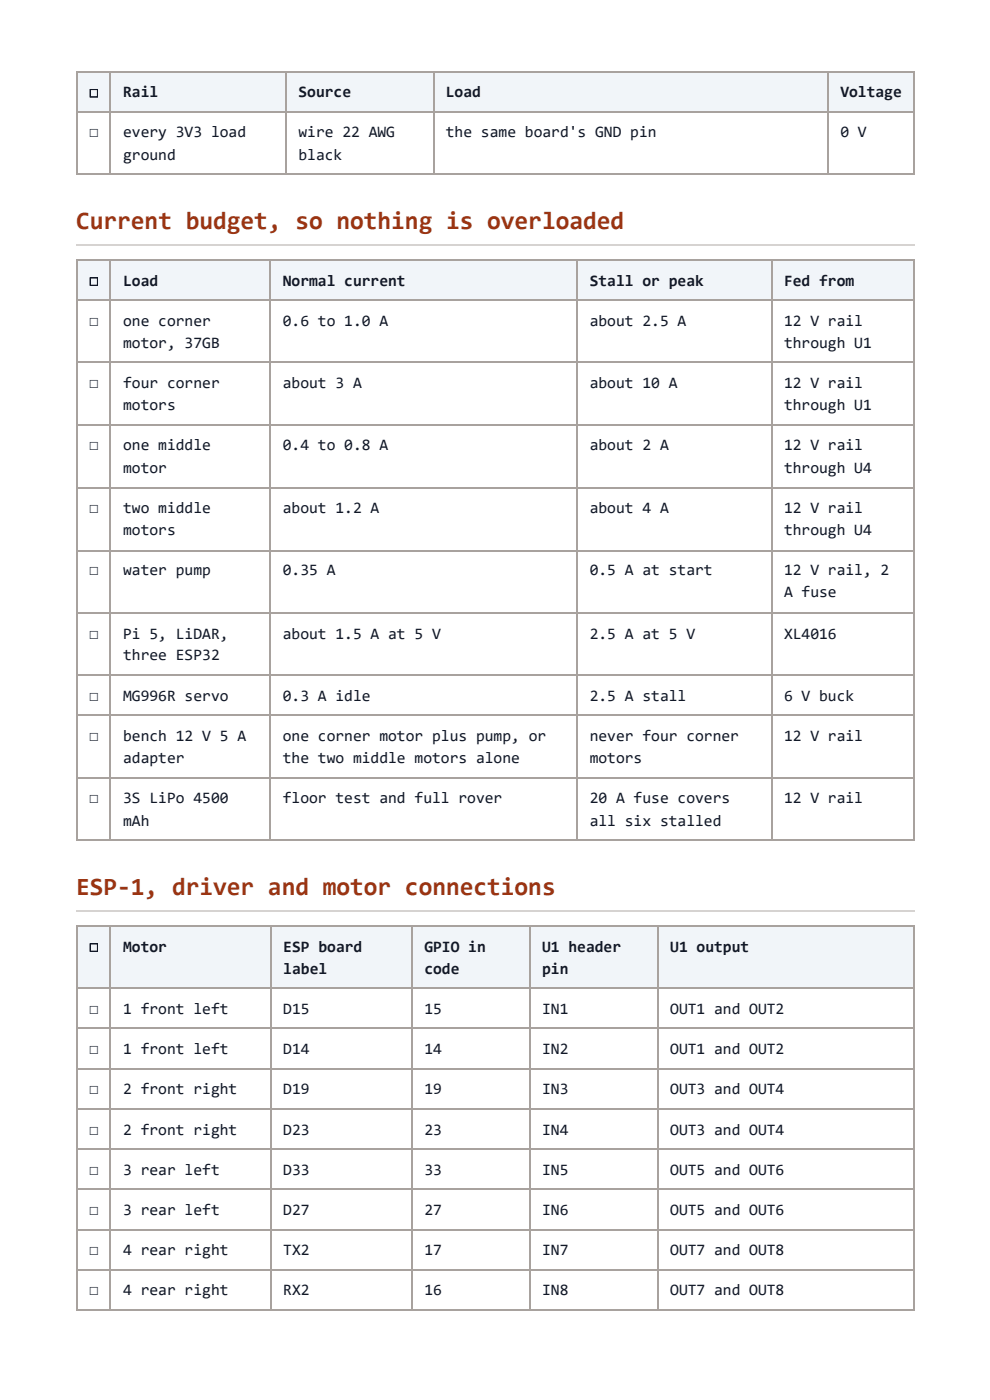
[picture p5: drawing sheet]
<svg xmlns="http://www.w3.org/2000/svg" width="210mm" height="297mm" viewBox="0 0 210 297" stroke-linecap="round" stroke-linejoin="round" font-family="sans-serif">
<defs><g id="words">
<g font-size="5.3" fill="#9a3412">
<text x="16.1" y="48.7">Current budget, so nothing is overloaded</text>
<text x="16.1" y="190">ESP-1, driver and motor connections</text>
</g>
<g font-size="3.4" fill="#111827">
<text x="18.9" y="20.6">☐</text>
<text x="26.1" y="20.6">Rail</text>
<text x="63.3" y="20.6">Source</text>
<text x="94.5" y="20.6">Load</text>
<text x="178.2" y="20.6">Voltage</text>
<text x="18.9" y="29.1">☐</text>
<text x="26.1" y="29.1">every 3V3 load</text>
<text x="63.3" y="29.1">wire 22 AWG</text>
<text x="94.5" y="29.1">the same board's GND pin</text>
<text x="178.2" y="29.1">0 V</text>
<text x="26.1" y="33.9">ground</text>
<text x="63.3" y="33.9">black</text>
<text x="18.9" y="60.6">☐</text>
<text x="26.1" y="60.6">Load</text>
<text x="60" y="60.6">Normal current</text>
<text x="125" y="60.6">Stall or peak</text>
<text x="166.2" y="60.6">Fed from</text>
<text x="18.9" y="69.1">☐</text>
<text x="26.1" y="69.1">one corner</text>
<text x="60" y="69.1">0.6 to 1.0 A</text>
<text x="125" y="69.1">about 2.5 A</text>
<text x="166.2" y="69.1">12 V rail</text>
<text x="26.1" y="73.8">motor, 37GB</text>
<text x="166.2" y="73.8">through U1</text>
<text x="18.9" y="82.3">☐</text>
<text x="26.1" y="82.3">four corner</text>
<text x="60" y="82.3">about 3 A</text>
<text x="125" y="82.3">about 10 A</text>
<text x="166.2" y="82.3">12 V rail</text>
<text x="26.1" y="87">motors</text>
<text x="166.2" y="87">through U1</text>
<text x="18.9" y="95.5">☐</text>
<text x="26.1" y="95.5">one middle</text>
<text x="60" y="95.5">0.4 to 0.8 A</text>
<text x="125" y="95.5">about 2 A</text>
<text x="166.2" y="95.5">12 V rail</text>
<text x="26.1" y="100.3">motor</text>
<text x="166.2" y="100.3">through U4</text>
<text x="18.9" y="108.7">☐</text>
<text x="26.1" y="108.7">two middle</text>
<text x="26.1" y="113.5">motors</text>
<text x="60" y="108.7">about 1.2 A</text>
<text x="125" y="108.7">about 4 A</text>
<text x="166.2" y="108.7">12 V rail</text>
<text x="166.2" y="113.5">through U4</text>
<text x="18.9" y="122">☐</text>
<text x="26.1" y="122">water pump</text>
<text x="60" y="122">0.35 A</text>
<text x="125" y="122">0.5 A at start</text>
<text x="166.2" y="122">12 V rail, 2</text>
<text x="166.2" y="126.7">A fuse</text>
<text x="18.9" y="135.5">☐</text>
<text x="26.1" y="135.5">Pi 5, LiDAR,</text>
<text x="60" y="135.5">about 1.5 A at 5 V</text>
<text x="125" y="135.5">2.5 A at 5 V</text>
<text x="166.2" y="135.5">XL4016</text>
<text x="26.1" y="140">three ESP32</text>
<text x="18.9" y="148.7">☐</text>
<text x="26.1" y="148.7">MG996R servo</text>
<text x="60" y="148.7">0.3 A idle</text>
<text x="125" y="148.7">2.5 A stall</text>
<text x="166.2" y="148.7">6 V buck</text>
<text x="18.9" y="157.2">☐</text>
<text x="26.1" y="157.2">bench 12 V 5 A</text>
<text x="26.1" y="161.9">adapter</text>
<text x="60" y="157.2">one corner motor plus pump, or</text>
<text x="60" y="161.9">the two middle motors alone</text>
<text x="125" y="157.2">never four corner</text>
<text x="125" y="161.9">motors</text>
<text x="166.2" y="157.2">12 V rail</text>
<text x="18.9" y="170.4">☐</text>
<text x="26.1" y="170.4">3S LiPo 4500</text>
<text x="60" y="170.4">floor test and full rover</text>
<text x="125" y="170.4">20 A fuse covers</text>
<text x="166.2" y="170.4">12 V rail</text>
<text x="26.1" y="175.2">mAh</text>
<text x="125" y="175.2">all six stalled</text>
<text x="18.9" y="201.9">☐</text>
<text x="26.1" y="201.9">Motor</text>
<text x="60.1" y="201.9">ESP board</text>
<text x="90" y="201.9">GPIO in</text>
<text x="114.9" y="201.9">U1 header</text>
<text x="142.1" y="201.9">U1 output</text>
<text x="60.1" y="206.6">label</text>
<text x="90" y="206.6">code</text>
<text x="114.9" y="206.6">pin</text>
<text x="18.9" y="215.1">☐</text>
<text x="26.1" y="215.1">1 front left</text>
<text x="60.1" y="215.1">D15</text>
<text x="90" y="215.1">15</text>
<text x="114.9" y="215.1">IN1</text>
<text x="142.1" y="215.1">OUT1 and OUT2</text>
<text x="18.9" y="223.6">☐</text>
<text x="26.1" y="223.6">1 front left</text>
<text x="60.1" y="223.6">D14</text>
<text x="90" y="223.6">14</text>
<text x="114.9" y="223.6">IN2</text>
<text x="142.1" y="223.6">OUT1 and OUT2</text>
<text x="18.9" y="232">☐</text>
<text x="26.1" y="232">2 front right</text>
<text x="60.1" y="232">D19</text>
<text x="90" y="232">19</text>
<text x="114.9" y="232">IN3</text>
<text x="142.1" y="232">OUT3 and OUT4</text>
<text x="18.9" y="240.8">☐</text>
<text x="26.1" y="240.8">2 front right</text>
<text x="60.1" y="240.8">D23</text>
<text x="90" y="240.8">23</text>
<text x="114.9" y="240.8">IN4</text>
<text x="142.1" y="240.8">OUT3 and OUT4</text>
<text x="18.9" y="249.2">☐</text>
<text x="26.1" y="249.2">3 rear left</text>
<text x="60.1" y="249.2">D33</text>
<text x="90" y="249.2">33</text>
<text x="114.9" y="249.2">IN5</text>
<text x="142.1" y="249.2">OUT5 and OUT6</text>
<text x="18.9" y="257.7">☐</text>
<text x="26.1" y="257.7">3 rear left</text>
<text x="60.1" y="257.7">D27</text>
<text x="90" y="257.7">27</text>
<text x="114.9" y="257.7">IN6</text>
<text x="142.1" y="257.7">OUT5 and OUT6</text>
<text x="18.9" y="266.2">☐</text>
<text x="26.1" y="266.2">4 rear right</text>
<text x="60.1" y="266.2">TX2</text>
<text x="90" y="266.2">17</text>
<text x="114.9" y="266.2">IN7</text>
<text x="142.1" y="266.2">OUT7 and OUT8</text>
<text x="18.9" y="274.6">☐</text>
<text x="26.1" y="274.6">4 rear right</text>
<text x="60.1" y="274.6">RX2</text>
<text x="90" y="274.6">16</text>
<text x="114.9" y="274.6">IN8</text>
<text x="142.1" y="274.6">OUT7 and OUT8</text>
</g>
</g></defs>
<g fill="#f1f5f9">
<path d="M16.4 15.3h7.1v8.5h-7.1z"/>
<path d="M23.5 15.3h37.1v8.5h-37.1z"/>
<path d="M60.6 15.3h31.2v8.5h-31.2z"/>
<path d="M91.8 15.3h83.9v8.5h-83.9z"/>
<path d="M175.7 15.3h18.2v8.5h-18.2z"/>
</g>
<path d="M16.1 15.2h177.8M16.3 15.1v21.9M23.4 15.1v21.9M60.7 15.1v21.9M91.9 15.1v21.9M175.6 15.1v21.9M193.8 15.1v21.9M16.1 23.7h177.8M16.1 36.9h177.8" fill="none" stroke="#a8a29e" stroke-width=".26"/>
<path d="M16.1 52h177.8" fill="none" stroke="#d6d3d1" stroke-width=".26"/>
<g fill="#f1f5f9">
<path d="M16.4 55.3h7.1v8.5h-7.1z"/>
<path d="M23.5 55.3h33.9v8.5h-33.9z"/>
<path d="M57.4 55.3h65.1v8.5h-65.1z"/>
<path d="M122.5 55.3h41v8.5h-41z"/>
<path d="M163.5 55.3h30.4v8.5h-30.4z"/>
</g>
<g fill="none" stroke="#a8a29e" stroke-width=".26">
<path d="M16.1 55.2h177.8M16.3 55v123.3M23.4 55v123.3M57.3 55v123.3M122.4 55v123.3M163.6 55v123.3M193.8 55v123.3M16.1 63.6h177.8M16.1 76.9h177.8M16.1 90.1h177.8M16.1 103.6h177.8M16.1 116.8h177.8"/>
<path d="M16.1 130h177.8M16.1 143.3h177.8M16.1 151.7h177.8M16.1 165h177.8M16.1 178.2h177.8"/>
</g>
<path d="M16.1 193.3h177.8" fill="none" stroke="#d6d3d1" stroke-width=".26"/>
<g fill="#f1f5f9">
<path d="M16.4 196.6h7.1v13.2h-7.1z"/>
<path d="M23.5 196.6h33.9v13.2h-33.9z"/>
<path d="M57.4 196.6h29.9v13.2h-29.9z"/>
<path d="M87.3 196.6h25.1v13.2h-25.1z"/>
<path d="M112.4 196.6h27v13.2h-27z"/>
<path d="M139.4 196.6h54.5v13.2h-54.5z"/>
</g>
<g fill="none" stroke="#a8a29e" stroke-width=".26">
<path d="M16.1 196.5h177.8M16.3 196.3v81.5M23.4 196.3v81.5M57.5 196.3v81.5M87.4 196.3v81.5M112.3 196.3v81.5M139.6 196.3v81.5M193.8 196.3v81.5M16.1 209.7h177.8M16.1 218.1h177.8M16.1 226.9h177.8M16.1 235.3h177.8"/>
<path d="M16.1 243.8h177.8M16.1 252.3h177.8M16.1 261h177.8M16.1 269.5h177.8M16.1 277.9h177.8"/>
</g>
<use href="#words"/>
</svg>
